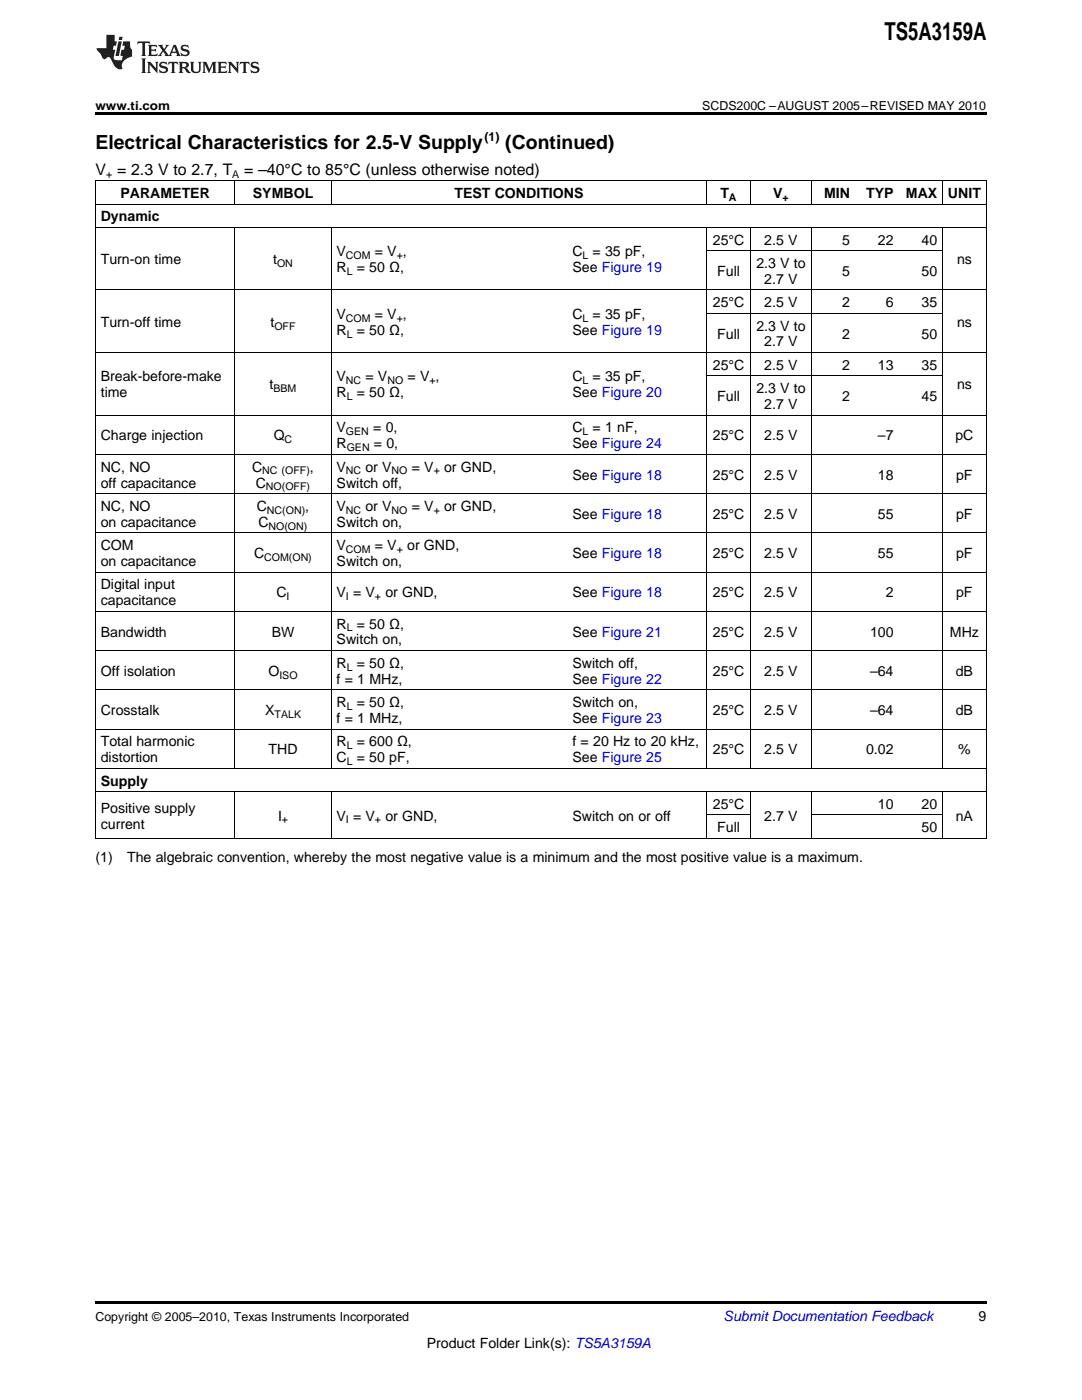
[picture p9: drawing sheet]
<svg xmlns="http://www.w3.org/2000/svg" width="216mm" height="279mm" viewBox="0 0 216 279" stroke-linecap="round" stroke-linejoin="round" font-family="sans-serif">
<defs><g id="words">
<text font-size="4.9" x="176.5" y="7.9">TS5A3159A</text>
<g font-size="3.9">
<text x="19" y="29.7">Electrical Characteristics for 2.5-V Supply</text>
<text x="100.8" y="29.7">(Continued)</text>
</g>
<g font-size="3.2">
<text x="19" y="34.9">V = 2.3 V to 2.7, T</text>
<text x="48.7" y="34.9">= –40°C to 85°C (unless otherwise noted)</text>
</g>
<g font-size="2.8">
<text x="24" y="39.5">PARAMETER</text>
<text x="50.4" y="39.5">SYMBOL</text>
<text x="90.7" y="39.5">TEST CONDITIONS</text>
<text x="143.8" y="39.5">T</text>
<text x="154.3" y="39.5">V</text>
<text x="164.4" y="39.5">MIN</text>
<text x="172.8" y="39.5">TYP</text>
<text x="180.8" y="39.5">MAX</text>
<text x="189.2" y="39.5">UNIT</text>
<text x="20.1" y="44.2">Dynamic</text>
<text x="20.1" y="52.7">Turn-on time</text>
<text x="54.5" y="52.7">t</text>
<text x="67.2" y="51.2">V</text>
<text x="74.8" y="51.2">= V ,</text>
<text x="114.2" y="51.2">C</text>
<text x="118.3" y="51.2">= 35 pF,</text>
<text x="142.2" y="48.8">25°C</text>
<text x="150.9" y="53.5">2.3 V to</text>
<text x="152.5" y="48.8">2.5 V</text>
<text x="168" y="48.8">5</text>
<text x="175.2" y="48.8">22</text>
<text x="183.9" y="48.8">40</text>
<text x="191" y="52.7">ns</text>
<text x="67.2" y="54.3">R</text>
<text x="71.2" y="54.3">= 50 Ω,</text>
<text x="114.2" y="54.3">See Figure 19</text>
<text x="143.1" y="55.1">Full</text>
<text x="152.5" y="56.7">2.7 V</text>
<text x="168" y="55.1">5</text>
<text x="183.9" y="55.1">50</text>
<text x="20.1" y="65.2">Turn-off time</text>
<text x="54" y="65.2">t</text>
<text x="67.2" y="63.6">V</text>
<text x="74.8" y="63.6">= V ,</text>
<text x="114.2" y="63.6">C</text>
<text x="118.3" y="63.6">= 35 pF,</text>
<text x="142.2" y="61.3">25°C</text>
<text x="150.9" y="66">2.3 V to</text>
<text x="152.5" y="61.3">2.5 V</text>
<text x="168" y="61.3">2</text>
<text x="176.7" y="61.3">6</text>
<text x="183.9" y="61.3">35</text>
<text x="191" y="65.2">ns</text>
<text x="67.2" y="66.8">R</text>
<text x="71.2" y="66.8">= 50 Ω,</text>
<text x="114.2" y="66.8">See Figure 19</text>
<text x="143.1" y="67.6">Full</text>
<text x="152.5" y="69.1">2.7 V</text>
<text x="168" y="67.6">2</text>
<text x="183.9" y="67.6">50</text>
<text x="20.1" y="76.1">Break-before-make</text>
<text x="53.8" y="77.7">t</text>
<text x="67.2" y="76.1">V</text>
<text x="72.9" y="76.1">= V</text>
<text x="81.3" y="76.1">= V ,</text>
<text x="114.2" y="76.1">C</text>
<text x="118.3" y="76.1">= 35 pF,</text>
<text x="142.2" y="73.8">25°C</text>
<text x="152.5" y="73.8">2.5 V</text>
<text x="168" y="73.8">2</text>
<text x="175.2" y="73.8">13</text>
<text x="183.9" y="73.8">35</text>
<text x="191" y="77.7">ns</text>
<text x="20.1" y="79.3">time</text>
<text x="67.2" y="79.3">R</text>
<text x="71.2" y="79.3">= 50 Ω,</text>
<text x="114.2" y="79.3">See Figure 20</text>
<text x="143.1" y="80">Full</text>
<text x="150.9" y="78.5">2.3 V to</text>
<text x="152.5" y="81.6">2.7 V</text>
<text x="168" y="80">2</text>
<text x="183.9" y="80">45</text>
<text x="20.1" y="87.9">Charge injection</text>
<text x="54.6" y="87.9">Q</text>
<text x="67.2" y="86.3">V</text>
<text x="67.2" y="89.5">R</text>
<text x="74.5" y="86.3">= 0,</text>
<text x="74.6" y="89.5">= 0,</text>
<text x="114.2" y="86.3">C</text>
<text x="114.2" y="89.5">See Figure 24</text>
<text x="118.3" y="86.3">= 1 nF,</text>
<text x="142.2" y="87.9">25°C</text>
<text x="152.5" y="87.9">2.5 V</text>
<text x="175.2" y="87.9">–7</text>
<text x="190.6" y="87.9">pC</text>
<text x="20.1" y="94.1">NC, NO</text>
<text x="50.3" y="94.1">C</text>
<text x="61.8" y="94.1">,</text>
<text x="67.2" y="94.1">V</text>
<text x="72.9" y="94.1">or V</text>
<text x="82.2" y="94.1">= V</text>
<text x="88.6" y="94.1">or GND,</text>
<text x="114.2" y="95.7">See Figure 18</text>
<text x="142.2" y="95.7">25°C</text>
<text x="152.5" y="95.7">2.5 V</text>
<text x="175.2" y="95.7">18</text>
<text x="190.8" y="95.7">pF</text>
<text x="20.1" y="97.3">off capacitance</text>
<text x="20.1" y="102">NC, NO</text>
<text x="51" y="97.3">C</text>
<text x="51.3" y="102">C</text>
<text x="60.9" y="102">,</text>
<text x="67.2" y="97.3">Switch off,</text>
<text x="67.2" y="102">V</text>
<text x="72.9" y="102">or V</text>
<text x="82.2" y="102">= V</text>
<text x="88.6" y="102">or GND,</text>
<text x="20.1" y="105.1">on capacitance</text>
<text x="51.6" y="105.1">C</text>
<text x="67.2" y="105.1">Switch on,</text>
<text x="114.2" y="103.5">See Figure 18</text>
<text x="142.2" y="103.5">25°C</text>
<text x="152.5" y="103.5">2.5 V</text>
<text x="175.2" y="103.5">55</text>
<text x="190.8" y="103.5">pF</text>
<text x="20.1" y="109.8">COM</text>
<text x="20.1" y="113">on capacitance</text>
<text x="50.7" y="111.4">C</text>
<text x="67.2" y="109.8">V</text>
<text x="67.2" y="113">Switch on,</text>
<text x="74.8" y="109.8">= V</text>
<text x="81.2" y="109.8">or GND,</text>
<text x="114.2" y="111.4">See Figure 18</text>
<text x="142.2" y="111.4">25°C</text>
<text x="152.5" y="111.4">2.5 V</text>
<text x="175.2" y="111.4">55</text>
<text x="190.8" y="111.4">pF</text>
<text x="20.1" y="117.6">Digital input</text>
<text x="55.2" y="119.2">C</text>
<text x="67.2" y="119.2">V = V</text>
<text x="76.9" y="119.2">or GND,</text>
<text x="114.2" y="119.2">See Figure 18</text>
<text x="142.2" y="119.2">25°C</text>
<text x="152.5" y="119.2">2.5 V</text>
<text x="176.7" y="119.2">2</text>
<text x="190.8" y="119.2">pF</text>
<text x="20.1" y="120.8">capacitance</text>
<text x="67.2" y="125.4">R</text>
<text x="71.2" y="125.4">= 50 Ω,</text>
<text x="20.1" y="127">Bandwidth</text>
<text x="54.2" y="127">BW</text>
<text x="67.2" y="128.6">Switch on,</text>
<text x="114.2" y="127">See Figure 21</text>
<text x="142.2" y="127">25°C</text>
<text x="152.5" y="127">2.5 V</text>
<text x="173.6" y="127">100</text>
<text x="189.5" y="127">MHz</text>
<text x="20.1" y="134.9">Off isolation</text>
<text x="53.6" y="134.9">O</text>
<text x="67.2" y="133.3">R</text>
<text x="67.2" y="136.5">f = 1 MHz,</text>
<text x="71.2" y="133.3">= 50 Ω,</text>
<text x="114.2" y="133.3">Switch off,</text>
<text x="114.2" y="136.5">See Figure 22</text>
<text x="142.2" y="134.9">25°C</text>
<text x="152.5" y="134.9">2.5 V</text>
<text x="173.6" y="134.9">–64</text>
<text x="190.7" y="134.9">dB</text>
<text x="20.1" y="142.7">Crosstalk</text>
<text x="52.9" y="142.7">X</text>
<text x="67.2" y="141.1">R</text>
<text x="71.2" y="141.1">= 50 Ω,</text>
<text x="114.2" y="141.1">Switch on,</text>
<text x="142.2" y="142.7">25°C</text>
<text x="152.5" y="142.7">2.5 V</text>
<text x="173.6" y="142.7">–64</text>
<text x="190.7" y="142.7">dB</text>
<text x="20.1" y="148.9">Total harmonic</text>
<text x="67.2" y="144.3">f = 1 MHz,</text>
<text x="67.2" y="148.9">R</text>
<text x="71.2" y="148.9">= 600 Ω,</text>
<text x="114.2" y="144.3">See Figure 23</text>
<text x="114.2" y="148.9">f = 20 Hz to 20 kHz,</text>
<text x="20.1" y="152.1">distortion</text>
<text x="53.6" y="150.5">THD</text>
<text x="67.2" y="152.1">C</text>
<text x="71.2" y="152.1">= 50 pF,</text>
<text x="114.2" y="152.1">See Figure 25</text>
<text x="142.2" y="150.5">25°C</text>
<text x="152.5" y="150.5">2.5 V</text>
<text x="172.8" y="150.5">0.02</text>
<text x="191.2" y="150.5">%</text>
<text x="20.1" y="156.8">Supply</text>
<text x="142.2" y="161.4">25°C</text>
<text x="175.2" y="161.4">10</text>
<text x="183.9" y="161.4">20</text>
<text x="20.1" y="162.2">Positive supply</text>
<text x="20.1" y="165.3">current</text>
<text x="55.5" y="163.8">I</text>
<text x="67.2" y="163.8">V = V</text>
<text x="76.9" y="163.8">or GND,</text>
<text x="114.2" y="163.8">Switch on or off</text>
<text x="143.1" y="166.1">Full</text>
<text x="152.5" y="163.8">2.7 V</text>
<text x="183.9" y="166.1">50</text>
<text x="190.7" y="163.8">nA</text>
<text x="19" y="171.9">(1)</text>
<text x="25.4" y="171.9">The algebraic convention, whereby the most negative value is a minimum and the most positive value is a maximum.</text>
<text x="195.3" y="263.6">9</text>
<text x="85.2" y="269">Product Folder Link(s): TS5A3159A</text>
</g>
<text font-size="2.8" fill="#0000c8" x="144.4" y="263.6">Submit Documentation Feedback</text>
<g font-size="2.5">
<text x="19" y="21.9">www.ti.com</text>
<text x="140.1" y="21.9">SCDS200C –AUGUST 2005–REVISED MAY 2010</text>
<text x="96.7" y="28.2">(1)</text>
<text x="19" y="263.6">Copyright © 2005–2010, Texas Instruments Incorporated</text>
</g>
<g font-size="2.1">
<text x="21.2" y="35.5">+</text>
<text x="46.4" y="35.5">A</text>
<text x="145.5" y="40.1">A</text>
<text x="156.1" y="40.1">+</text>
<text x="55.3" y="53.3">ON</text>
<text x="69" y="51.7">COM</text>
<text x="79.2" y="51.7">+</text>
<text x="116.2" y="51.7">L</text>
<text x="69.2" y="54.9">L</text>
<text x="54.8" y="65.8">OFF</text>
<text x="69" y="64.2">COM</text>
<text x="79.2" y="64.2">+</text>
<text x="116.2" y="64.2">L</text>
<text x="69.2" y="67.4">L</text>
<text x="69" y="76.7">NC</text>
<text x="77.3" y="76.7">NO</text>
<text x="85.7" y="76.7">+</text>
<text x="116.2" y="76.7">L</text>
<text x="54.6" y="78.3">BBM</text>
<text x="69.2" y="79.9">L</text>
<text x="56.8" y="88.4">C</text>
<text x="69" y="86.9">GEN</text>
<text x="116.2" y="86.9">L</text>
<text x="52.3" y="94.7">NC (OFF)</text>
<text x="69" y="94.7">NC</text>
<text x="69.2" y="90">GEN</text>
<text x="78.1" y="94.7">NO</text>
<text x="86.5" y="94.7">+</text>
<text x="53.1" y="97.9">NO(OFF)</text>
<text x="53.3" y="102.5">NC(ON)</text>
<text x="53.6" y="105.7">NO(ON)</text>
<text x="69" y="102.5">NC</text>
<text x="78.1" y="102.5">NO</text>
<text x="86.5" y="102.5">+</text>
<text x="52.7" y="111.9">COM(ON)</text>
<text x="69" y="110.3">COM</text>
<text x="79.2" y="110.3">+</text>
<text x="57.2" y="119.8">I</text>
<text x="69" y="119.8">I</text>
<text x="74.8" y="119.8">+</text>
<text x="69.2" y="126">L</text>
<text x="55.7" y="135.4">ISO</text>
<text x="69.2" y="133.8">L</text>
<text x="54.8" y="143.3">TALK</text>
<text x="69.2" y="141.7">L</text>
<text x="69.2" y="149.5">L</text>
<text x="69.2" y="152.7">L</text>
<text x="56.3" y="164.3">+</text>
<text x="69" y="164.3">I</text>
<text x="74.8" y="164.3">+</text>
</g>
</g></defs>
<g fill="#231f20">
<path d="M27.5 8.3l-.1 .5 .4-.2h.6v.1v2.1l-.2 .4h1l-.3-.4v-2.1l.1-.1h.5l.5 .2-.2-.5zM29.5 9l.2 .3v1.5l-.2 .4h1.8l.2-.6a1.04 1.04 0 0 1-1.3 .2v-.7h.6l.3 .2v-.6l-.3 .2h-.6v-.6l.8-.1 .4 .3-.2-.5zM31.5 9l.9 1.1-.9 1.1h.8l-.2-.2 .5-.7 .4 .7-.2 .2h1.5l-.1-.2 .1-.4h.9l.1 .4-.2 .2h1l-.3-.3-.7-1.9h-.5l-.9 2-.8-1 .9-1h-.8l.1 .3-.3 .5-.4-.6 .2-.2zM34.7 9.3l.4 1h-.7zM36.3 9.1a.63 .63 0 0 0-.2 .7 .63 .63 0 0 0 .6 .4l.6 .2 .1 .2a.75 .75 0 0 1-.7 .4 .75 .75 0 0 1-.6-.5l.1 .7 .1-.1a1.11 1.11 0 0 0 1.5-.6 1.13 1.13 0 0 0-1.2-.8l-.1-.4a1.04 1.04 0 0 1 1.2 .2l-.2-.5-.1 .1-.5-.2zM28.2 11.7l.2 .3v2.2l-.2 .4h1l-.3-.4v-2.2l.3-.3zM29.3 12.3l.3 .4v1.5l-.3 .4h.8l-.2-.4v-1.3l1.5 1.7v-1.9l.2-.4h-.7l.2 .4v.9l-1.1-1.3zM32 12.5a.62 .62 0 0 0-.2 .7 .62 .62 0 0 0 .6 .4l.6 .1 .1 .3a.76 .76 0 0 1-.7 .3 .76 .76 0 0 1-.6-.4l.1 .7 .1-.1a1.11 1.11 0 0 0 1.5-.6 1.13 1.13 0 0 0-1.2-.8l-.1-.4a1.04 1.04 0 0 1 1.2 .2l-.2-.6-.1 .1-.5-.1zM33.7 12.3l-.2 .7a.61 .61 0 0 1 .8-.4v1.6l-.2 .4h.9l-.2-.4v-1.6a.63 .63 0 0 1 .8 .4l-.2-.7zM35.6 12.3l.3 .4v1.5l-.3 .4h1l-.2-.2v-.8l.5 .2a.76 .76 0 0 0 1.2 .7l-1-1a.58 .58 0 0 0 .6-.5 .58 .58 0 0 0-.5-.6zM36.4 12.7l.1-.1a.45 .45 0 0 1 .5 .1 .45 .45 0 0 1 .1 .5l-.7 .2zM37.9 12.3l.2 .2a2.17 2.17 0 0 0 .3 1.9 .99 .99 0 0 0 1.6-.6v-1.1l.2-.4h-.7l.2 .2a1.92 1.92 0 0 1-.2 1.8 .6 .6 0 0 1-.9-.5v-1.1l.2-.4zM40.4 12.3l.2 .4v1.5l-.2 .4h.7l-.2-.4v-1.4l.8 1.8 .8-1.8v1.4l-.2 .4h.9l-.2-.4v-1.5l.2-.4h-.8l-.6 1.5-.6-1.5zM43.4 12.3l.2 .4v1.5l-.2 .4h1.8l.2-.6a1.04 1.04 0 0 1-1.3 .2v-.7h.5l.4 .2v-.6l-.4 .2h-.5v-.7h.8l.3 .3-.1-.6zM45.5 12.3l.2 .4v1.5l-.2 .4h.7l-.2-.4v-1.3l1.5 1.7v-1.9l.2-.4h-.7l.2 .4v.9l-1.1-1.3zM47.9 12.3l-.1 .7a.61 .61 0 0 1 .8-.4v1.6l-.3 .4h1l-.3-.4 .1-1.6a.63 .63 0 0 1 .7 .4l-.1-.7zM50.2 12.5a.62 .62 0 0 0-.2 .7 .62 .62 0 0 0 .6 .4l.6 .1 .2 .3a.76 .76 0 0 1-.8 .3 .76 .76 0 0 1-.6-.4l.1 .7 .2-.1a1.11 1.11 0 0 0 1.5-.6 1.13 1.13 0 0 0-1.3-.8l-.1-.4a1.04 1.04 0 0 1 1.2 .2l-.1-.6-.2 .1-.5-.1z"/>
<path d="M21.2 7v2.6h-1.9l.1 .4 .7 .9a.91 .91 0 0 0 1 .9 .56 .56 0 0 1 .5-.4 .56 .56 0 0 1 .5 .3l.4 .8a1.53 1.53 0 0 0 1.9 1.2 1.54 1.54 0 0 1 1-2.1l.9-.3v-1.4a1.52 1.52 0 0 1-.3-1.6h-1.4l-.2 .8h.5l-.2 .8h-.4l-.2 1v.2l.4 .1-.2 .8a1.93 1.93 0 0 1-1.6-.2l.3-1.9h-.5l.2-.8h.4l.2-.8h-.4v-1.3zM23.6 8.3l-.6 2.9h.7l.6-2.9zM23.8 7.3l-.1 .7h.6l.2-.7z"/>
</g>
<path d="M19 22.5h177.8v.5h-177.8zM19 259.7h177.8v.5h-177.8z" fill="#000"/>
<g fill="none" stroke="#000" stroke-width=".2">
<path d="M19 36.1h177.8M19.1 36.1v131.3M46.9 36.1v4.7M66.1 36.1v4.7M141 36.1v4.7M149.7 36.1v4.7M161.9 36.1v4.7M188 36.1v4.7M196.8 36.1v131.3M19 57.9h177.8M19 45.4h177.8M19 40.7h177.8"/>
<path d="M46.9 45.4v108M66.1 45.4v108M141 45.4v108M141 50h47.1M149.7 45.4v108M161.9 45.4v108M188 45.4v108M19 70.4h177.8M141 75h47.1M141 62.5h47.1M19 98.5h177.8M19 90.7h177.8"/>
<path d="M19 82.8h177.8M19 114.2h177.8M19 106.3h177.8M19 137.7h177.8M19 129.8h177.8M19 122h177.8M19 158h177.8M19 153.3h177.8M19 145.5h177.8M46.9 158v9.4M66.1 158v9.4M141 158v9.4"/>
<path d="M149.7 158v9.4M161.9 158v9.4M188 158v9.4M19 167.3h177.8M141 162.6h8.8M162 162.6h26.1"/>
</g>
<use href="#words"/>
</svg>
